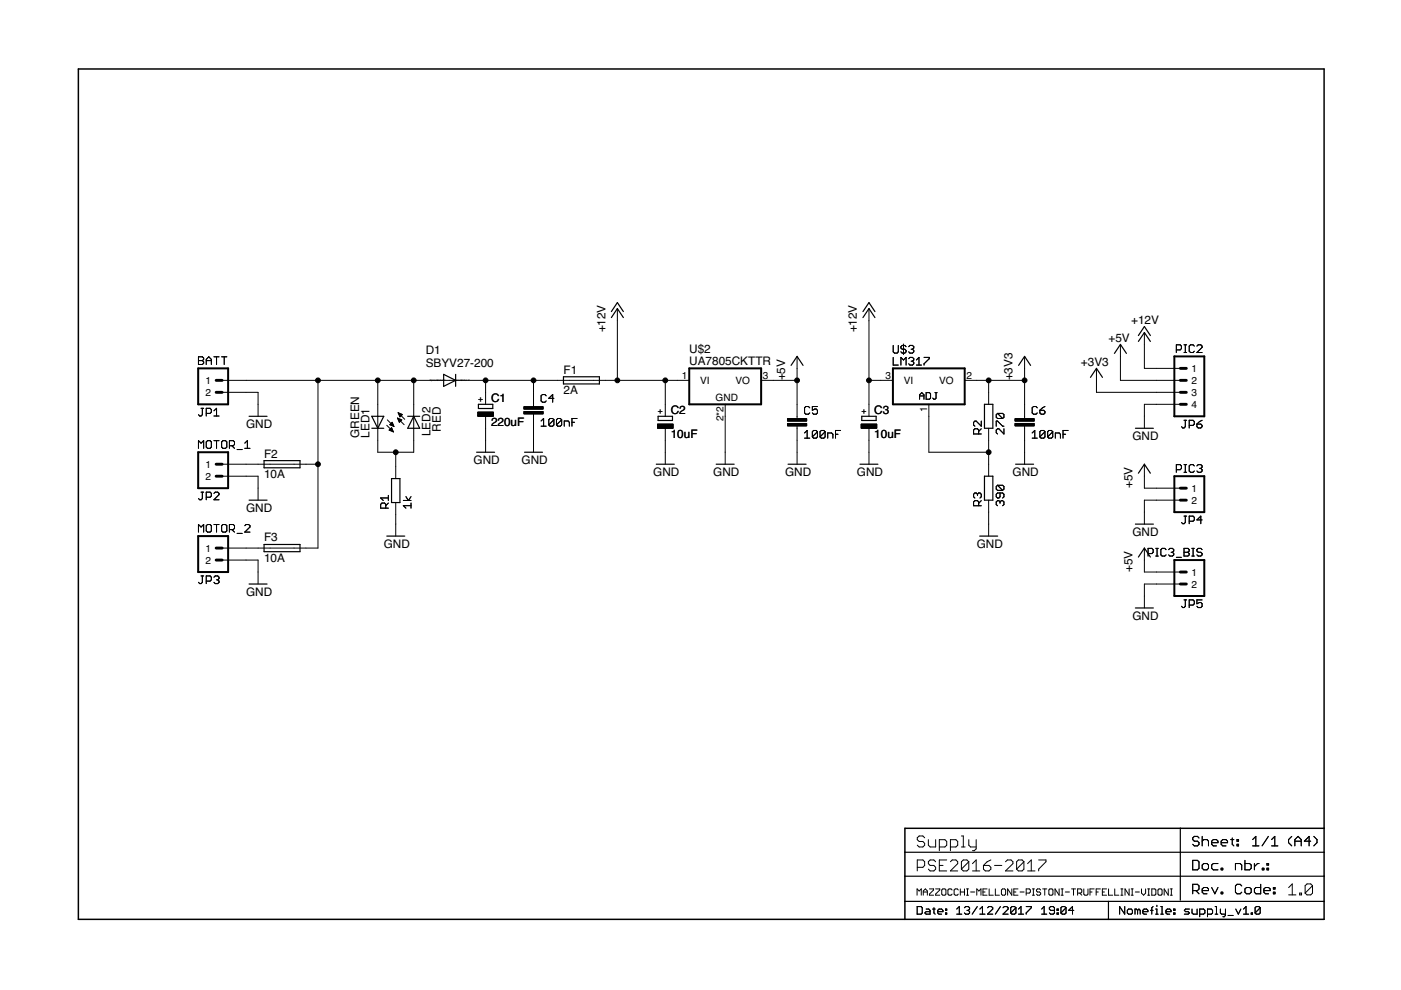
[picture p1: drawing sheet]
<svg xmlns="http://www.w3.org/2000/svg" width="297mm" height="210mm" viewBox="0 0 297 210" stroke-linecap="round" stroke-linejoin="round" font-family="sans-serif">
<defs><g id="words">
<g font-size="2.5">
<text x="128.4" y="70.5" transform="rotate(-90 128.4 70.5)">+12V</text>
<text x="181.7" y="70.5" transform="rotate(-90 181.7 70.5)">+12V</text>
<text x="239.8" y="68.7">+12V</text>
<text x="90.3" y="77.9">SBYV27-200</text>
<text x="90.3" y="75.1">D1</text>
<text x="146.1" y="77.5">UA7805CKTTR</text>
<text x="146.1" y="74.9">U$2</text>
<text x="229.2" y="77.6">+3V3</text>
<text x="235" y="72.5">+5V</text>
<text x="119.5" y="83.6">2A</text>
<text x="119.5" y="79.3">F1</text>
<text x="166.4" y="80.7" transform="rotate(-90 166.4 80.7)">+5V</text>
<text x="214.7" y="80.7" transform="rotate(-90 214.7 80.7)">+3V3</text>
<text x="104.1" y="85.2">C1</text>
<text x="142.2" y="87.8">C2</text>
<text x="185.4" y="87.8">C3</text>
<text x="52.2" y="90.8">GND</text>
<text x="76.2" y="92.8" transform="rotate(-90 76.2 92.8)">GREEN</text>
<text x="78.3" y="92.8" transform="rotate(-90 78.3 92.8)">LED1</text>
<text x="91.3" y="92.5" transform="rotate(-90 91.3 92.5)">LED2</text>
<text x="93.4" y="91.5" transform="rotate(-90 93.4 91.5)">RED</text>
<text x="104.1" y="90.3">220uF</text>
<text x="142.2" y="92.9">10uF</text>
<text x="185.4" y="92.9">10uF</text>
<text x="240.1" y="93.3">GND</text>
<text x="56" y="101.3">10A</text>
<text x="56" y="97">F2</text>
<text x="100.4" y="98.4">GND</text>
<text x="110.6" y="98.4">GND</text>
<text x="138.5" y="101">GND</text>
<text x="151.2" y="101">GND</text>
<text x="166.4" y="101">GND</text>
<text x="181.7" y="101">GND</text>
<text x="214.7" y="101">GND</text>
<text x="240.1" y="103.5" transform="rotate(-90 240.1 103.5)">+5V</text>
<text x="52.2" y="108.6">GND</text>
<text x="240.1" y="113.7">GND</text>
<text x="56" y="119.1">10A</text>
<text x="56" y="114.8">F3</text>
<text x="81.4" y="116.2">GND</text>
<text x="207.1" y="116.2">GND</text>
<text x="240.1" y="121.3" transform="rotate(-90 240.1 121.3)">+5V</text>
<text x="52.2" y="126.4">GND</text>
<text x="240.1" y="131.4">GND</text>
</g>
<g font-size="2.1">
<text x="43.6" y="81.4">1</text>
<text x="43.6" y="84">2</text>
<text x="144.6" y="80.3">1</text>
<text x="148.5" y="81.4">VI</text>
<text x="155.9" y="81.4">VO</text>
<text x="161.7" y="80.3">3</text>
<text x="187.8" y="80.3">3</text>
<text x="191.6" y="81.4">VI</text>
<text x="199.1" y="81.4">VO</text>
<text x="204.9" y="80.3">2</text>
<text x="252.6" y="78.9">1</text>
<text x="252.6" y="81.4">2</text>
<text x="252.6" y="84">3</text>
<text x="151.7" y="85">GND</text>
<text x="153.4" y="89.3" transform="rotate(-90 153.4 89.3)">2*2</text>
<text x="196.6" y="87.3" transform="rotate(-90 196.6 87.3)">1</text>
<text x="252.6" y="86.5">4</text>
<text x="43.6" y="99.2">1</text>
<text x="43.6" y="101.7">2</text>
<text x="252.6" y="104.3">1</text>
<text x="252.6" y="106.8">2</text>
<text x="43.6" y="117">1</text>
<text x="43.6" y="119.5">2</text>
<text x="252.6" y="122">1</text>
<text x="252.6" y="124.6">2</text>
</g>
<g font-size="1.8">
<text x="102.4" y="85.3" transform="rotate(-90 102.4 85.3)">+</text>
<text x="140.5" y="87.9" transform="rotate(-90 140.5 87.9)">+</text>
<text x="183.6" y="87.9" transform="rotate(-90 183.6 87.9)">+</text>
</g>
<g font-size=".6">
<text x="91.1" y="80.8">SpiceOrder</text>
<text x="94.2" y="80.8">1</text>
<text x="96.2" y="80.8">SpiceOrder 2</text>
</g>
</g></defs>
<g fill="none" stroke="#000" stroke-width=".21">
<path d="M42.1 75.6h.8l.3 .3v.3l-.3 .3 .3 .2v.3l-.3 .3h-.8zM42.1 76.5h.8M43.7 76.5h1.1M43.7 77.3v-1.1l.6-.6 .5 .6v1.1M45.4 75.6h1M45.9 75.6v1.7M47 75.6h1.1M47.5 75.6v1.7M130.9 65.4v15.2M169 75.6v13.2M184.2 65.4v22.9M189.4 73.2v1.4l.3 .3h.5l.3-.3v-1.4"/>
<path d="M189.4 75.8v1.6h1.1M191 77.4v-1.6l.6 .5 .5-.5v1.6M191.6 73v2.1M192.1 73.5l-.3-.3h-.5l-.3 .3v.3l.3 .2h.5l.3 .3v.3l-.3 .3h-.5l-.3-.3M192.7 76.1l.2-.3h.6l.2 .3v.2l-.2 .3M192.7 73.5l.2-.3h.6l.2 .3v.3l-.2 .2M193.2 76.6h.3M193.2 74h.3M193.5 74l.2 .3v.3l-.2 .3h-.6l-.2-.3M193.5 76.6l.2 .3v.2l-.2 .3h-.6l-.2-.3M194.3 77.4h1.1M194.3 76.3l.5-.5v1.6"/>
<path d="M195.9 75.8h1.1v.3l-1.1 1v.3M217.2 75.6v13.2M232.5 78.1v5.1h17.8M237.6 73v7.6h12.7M242.6 70.5v7.6h7.7M249.4 74.2h.8l.3-.3v-.5l-.3-.3h-.8v1.6M251 73.1h.6M251 74.7h.6M251.3 73.1v1.6M253.2 73.4l-.3-.3h-.5l-.3 .3v1.1l.3 .2h.5l.3-.2M253.8 73.4l.2-.3h.6l.3 .3v.3l-1.1 1h1.1M42.1 95.1v-1.7l.5 .6 .6-.6v1.7"/>
<path d="M42.6 86.6h.6M42.9 86.6v1.3l-.3 .3h-.2l-.3-.3M43.7 87.7h.8l.3-.3v-.6l-.3-.2h-.8v1.6M44 93.4h.5l.3 .3v1.1l-.3 .3h-.5l-.3-.3v-1.1zM45.4 87.1l.5-.5v1.6M45.4 93.4h1M45.4 88.2h1M45.9 93.4v1.7M47.1 80.6h99M47.1 83.2h7.6v5.1M47.1 98.4h20.3M47.3 93.4h.5l.3 .3v1.1l-.3 .3h-.5l-.3-.3v-1.1z"/>
<path d="M48.6 94.5h.8l.3-.3v-.5l-.3-.3h-.8v1.7M49.2 94.5l.5 .6M50.3 95.3h1.1M51.9 95.1h1.1M51.9 94l.6-.6v1.7M67.4 80.6v35.6h-20.3M80.1 80.6v15.3h7.6v-15.3M82 90.2l1.4 1.4M82.1 89l1.4 1.4M82.5 91.2l.5-.5 .4 .9zM82.5 91.2h.7M82.6 90l.5-.5 .4 .9z"/>
<path d="M82.6 91.1h.6M82.7 90h.7M82.8 91h.3M82.8 90.1h.6M82.8 91.3h.5M82.8 89.9h.5M82.9 90.8h.2M83 89.7h.2M83 90.7h.1M83.1 89.6h.1M83.1 90.2h.3M83.1 91.4h.3"/>
<path d="M83.4 90.4h.1M83.4 91.6h.1M83.9 95.9v5.6M84.3 88.6l1.4 1.4M84.3 88.6l.4 .9M84.3 88.6l.9 .4M84.3 88.7h.1M84.3 88.8h.3M84.4 87.5l1.4 1.4M84.4 88.9h.5M84.4 87.5l.9 .4-.5 .5zM84.5 89h.7"/>
<path d="M84.5 87.6h.1M84.5 87.7h.4M84.5 89.2h.6M84.6 89.3h.3M84.6 87.8h.6M84.6 89.4h.2M84.6 87.9h.7M84.7 89.5h.1M84.7 88.1h.4M84.7 88.2h.3M84.8 88.3h.1M85.2 89l-.5 .5"/>
<path d="M103 80.6v5.1M103 88.3v7.6M113.1 80.6v5.6M113.1 87.8v8.1M114.7 89.3l.6-.6v1.7M114.7 90.4h1.1M115.8 83.9l-.3-.2h-.5l-.3 .2v1.1l.3 .3h.5l.3-.3M117.4 89v1.1l-.2 .3h-.6l-.2-.3M117.4 89l-.2-.3h-.6l-.2 .3v1.1M117.4 89l-1 1.1M117.4 84.5h-1l.8-.8v1.6M119.1 89v1.1l-.3 .3h-.5l-.3-.3"/>
<path d="M119.1 89l-.3-.3h-.5l-.3 .3v1.1M119.1 89l-1.1 1.1M119.6 90.4v-1.1h.8l.3 .2v.9M121.3 89.5h.5M122.3 88.7h-1v1.7M141.1 80.6v7.7M141.1 90.8v7.6M153.8 85.7v12.7M161.4 80.6h7.6M169 90.3v8.1M170.6 91.8l.5-.5v1.6M170.6 92.9h1.1"/>
<path d="M171.7 86.5l-.3-.3h-.5l-.3 .3v1l.3 .3h.5l.3-.3M173.3 91.5v1.1l-.3 .3h-.5l-.3-.3M173.3 86.2h-1.1v.8l.6-.3h.2l.3 .3v.5l-.3 .3h-.5l-.3-.3M173.3 91.5l-.3-.2h-.5l-.3 .2v1.1M173.3 91.5l-1.1 1.1M174.9 91.5v1.1l-.2 .3h-.6l-.2-.3M174.9 91.5l-.2-.2h-.6l-.2 .2v1.1M174.9 91.5l-1 1.1M175.5 92.9v-1.1h.8l.3 .3v.8M177.1 92.1h.6M178.2 91.3h-1.1v1.6M184.2 80.6h5.1"/>
<path d="M184.2 90.8v7.6M195 84.6v-.9l.4-.5 .5 .5v.9M195 83.9h.9M196.4 83.2h.7l.2 .3v.9l-.2 .2h-.7zM196.9 85.7v10.2h12.7M198.2 83.2h.5M198.5 83.2v1.2l-.3 .2-.4-.2M204.5 80.6h12.7M207.5 92v-.8l-.3-.3h-.5l-.3 .3v.8h1.6M208 89.3v1.1l-1-1.1h-.3l-.3 .3v.5l.3 .3M208 90.9l-.5 .6M209.6 80.6v5.1"/>
<path d="M209.6 90.8v10.2M211.2 90.4v-1.1h.3l1.1 1.1h.3M211.5 87.7l-.3 .2v.6l.3 .2h1.1M211.5 87.7h1.1l.3 .2v.6l-.3 .2M211.5 87.7l1.1 1M212.9 90.9v1.1l-1.1-1.1h-.3l-.3 .3v.5l.3 .3M217.2 90.3v8.1M218.8 92.9h1.1M218.8 91.8l.6-.5v1.6M219.9 86.5l-.3-.3h-.5l-.3 .3v1l.3 .3h.5l.3-.3M220.5 87h.8l.3 .3v.2l-.3 .3h-.6l-.2-.3zM221.6 91.5v1.1l-.3 .3h-.6l-.2-.3"/>
<path d="M221.6 91.5l-.3-.2h-.6l-.2 .2v1.1M221.6 91.5l-1.1 1.1M221.6 86.2l-1.1 .8M223.2 91.5v1.1l-.3 .3h-.5l-.3-.3M223.2 91.5l-.3-.2h-.5l-.3 .2v1.1M223.2 91.5l-1.1 1.1M223.8 92.9v-1.1h.8l.2 .3v.8M225.4 92.1h.5M226.5 91.3h-1.1v1.6M242.6 98.4v5.1h7.7M249.4 99.6h.8l.3-.3v-.5l-.3-.3h-.8v1.6M250.3 85.7h-7.7v5.1"/>
<path d="M251 98.5h.6M251 89.1h.6M251.3 89.1v1.4l-.3 .2h-.2l-.3-.2M251.3 98.5v1.6M252.1 90.2h.8l.3-.3v-.5l-.3-.3h-.8v1.6M253.2 98.8l-.3-.3h-.5l-.3 .3v1.1l.3 .2h.5l.3-.2M253.8 98.8l.2-.3h.6l.3 .3v.2l-.3 .3M253.8 89.9h.8l.3 .3v.3l-.3 .2h-.6l-.2-.2zM254.3 99.3h.3M254.6 99.3l.3 .3v.3l-.3 .2h-.6l-.2-.2M254.9 89.1l-1.1 .8M42.1 112.8v-1.6l.5 .5 .6-.5v1.6"/>
<path d="M42.6 104.4h.6M42.9 104.4v1.3l-.3 .3h-.2l-.3-.3M43.7 105.4h.8l.3-.2v-.6l-.3-.2h-.8v1.6M43.7 111.5l.3-.3h.5l.3 .3v1.1l-.3 .2h-.5l-.3-.2zM45.4 111.2h1M45.4 104.6l.2-.2h.6l.2 .2v.3l-1 1.1h1M45.9 111.2v1.6M47 111.5l.3-.3h.5l.3 .3v1.1l-.3 .2h-.5l-.3-.2zM47.1 101h7.6v5M47.1 118.7h7.6v5.1M48.6 112.3h.8l.3-.3v-.5l-.3-.3h-.8v1.6M49.2 112.3l.5 .5"/>
<path d="M50.3 113.1h1.1M51.9 111.5l.3-.3h.5l.3 .3v.2l-1.1 1.1h1.1M81.8 107.7v-.8l-.3-.2h-.5l-.3 .2v.8h1.6M82.3 105.6h-1.6l.6 .5M82.3 106.7l-.5 .5M82.3 105v1.1M83.9 106.6v7.1M85.5 106.1h1.6M86.1 105.3l.5 .8 .5-.8M87.1 107.2h-1.6l.6 .5M87.1 106.7v1M207.2 104.8l-.2-.3h-.3l-.3 .3v.5l.3 .3"/>
<path d="M207.2 104.8l.3-.3h.3l.2 .3v.5l-.2 .3M207.2 104.8v.3M207.5 107.2v-.8l-.3-.2h-.5l-.3 .2v.8h1.6M208 106.2l-.5 .5M209.6 106v7.7M211.5 102.9h1.1l.3 .2v.6l-.3 .3M211.5 102.9l-.3 .2v.6l.3 .3h1.1M211.5 102.9l1.1 1.1M212 104.5v.8l-.2 .3h-.3l-.3-.3v-.5l.3-.3h1.1l.3 .3v.5l-.3 .3M212 106.4l.3-.2h.3l.3 .2v.6l-.3 .2M212 106.4l-.2-.2h-.3l-.3 .2v.6l.3 .2M212 106.4v.3"/>
<path d="M242.6 116.2v5.1h7.7M243.4 117.4h.8l.3-.3v-.6l-.3-.2h-.8v1.6M245 116.3h.6M245 117.9h.6M245.3 116.3v1.6M247.2 116.5l-.2-.2h-.6l-.3 .2v1.1l.3 .3h.6l.2-.3M247.8 116.5l.3-.2h.5l.3 .2v.3l-.3 .3M248.3 117.1h.3M248.6 117.1l.3 .3v.2l-.3 .3h-.5l-.3-.3M249.4 118.2h1.1M250.3 106h-7.7v5.1M251 100.1h.6"/>
<path d="M251 116.3h.9l.2 .2v.3l-.2 .3 .2 .3v.2l-.2 .3h-.9zM251 117.1h.9M251 109.4h.6M251.3 109.4v1.4l-.3 .2h-.2l-.3-.2M252.1 110.5h.8l.3-.3v-.5l-.3-.3h-.8v1.6M252.7 116.3h.5M252.7 117.9h.5M253 116.3v1.6M254.9 116.5l-.3-.2h-.6l-.2 .2v.3l.2 .3h.6l.3 .3v.2l-.3 .3h-.6l-.2-.3M254.9 110.2h-1.1l.8-.8v1.6M42.6 122.1h.6M42.9 122.1v1.4l-.3 .2h-.2l-.3-.2"/>
<path d="M43.7 123.2h.8l.3-.3v-.5l-.3-.3h-.8v1.6M45.4 122.4l.2-.3h.6l.2 .3v.3l-.2 .2M45.9 122.9h.3M46.2 122.9l.2 .3v.3l-.2 .2h-.6l-.2-.2M250.3 123.8h-7.7v5.1M251 127.2h.6M251.3 127.2v1.3l-.3 .3h-.2l-.3-.3M252.1 128.3h.8l.3-.3v-.5l-.3-.3h-.8v1.6M254.9 127.2h-1.1v.8l.5-.3h.3l.3 .3v.5l-.3 .3h-.6l-.2-.3M196 177.6l-.3-.4h-.8l-.4 .4v.4l.4 .4h.8l.3 .4v.4l-.3 .4h-.8l-.4-.4M196.8 178v1.2l.4 .4h1.2v-1.6M199.2 179.6h1.1l.4-.4v-.8l-.4-.4h-1.1v2.4"/>
<path d="M201.5 179.6h1.2l.4-.4v-.8l-.4-.4h-1.2v2.4M203.8 177.2h.4v2.4M203.8 179.6h.8M205.4 178v1.2l.4 .4h1.2M207 178v2l-.4 .4h-.4M254.2 177.7l-.3-.4h-.7l-.3 .4v.3l.3 .4h.7l.3 .3v.3l-.3 .3h-.7l-.3-.3M254.9 177.3v2M254.9 178.4l.3-.4h.7l.3 .4v.9M256.9 178.7h1.3v-.3l-.3-.4h-.7l-.3 .4v.6l.3 .3h.7M258.9 178.7h1.4v-.3l-.4-.4h-.7l-.3 .4v.6l.3 .3h.7M260.9 178h.7M261.3 177.7v1.3l.3 .3"/>
<path d="M262.3 179h.3v.3h-.3zM262.3 178h.3v.4h-.3zM265.6 178l.7-.7v2M265.6 179.3h1.3M268.9 177.3l-1.3 2M269.6 179.3h1.3M269.6 178l.7-.7v2M273.9 177.3l-.7 .7v.7l.7 .6M274.5 179.3v-1.3l.7-.7 .7 .7v1.3M274.5 178.4h1.4M277.9 178.4h-1.4l1.1-1.1v2M278.6 177.3l.6 .7v.7l-.6 .6"/>
<path d="M194.4 189.8v-1.3l.5 .4 .4-.4v1.3M194.5 192.2h.8l.2 .3v1.1l-.2 .2h-.8zM194.5 183.9h1.2l.3-.4v-.8l-.3-.4h-1.2v2.4M195.7 189.8v-.9l.5-.4 .4 .4v.9M195.7 189.1h.9M196.4 192.7h.5l.3 .3v.8h-.8l-.3-.2 .3-.3h.8M197.1 188.5h.8v.2l-.8 .9v.2h.8M197.7 192.7h.6M198 192.5v1.1l.3 .2M198.4 182.7l-.4-.4h-.8l-.4 .4v.4l.4 .4h.8l.4 .4v.4l-.4 .4h-.8l-.4-.4M198.4 188.5h.8v.2l-.8 .9v.2h.8M198.8 193.3h1.1v-.3l-.3-.3h-.5l-.3 .3v.6l.3 .2h.5"/>
<path d="M199.2 183.5h.7M199.7 188.7l.2-.2h.4l.3 .2v.9l-.3 .2h-.4l-.2-.2zM200.5 192.7h.2v.3h-.2zM200.5 193.6h.2v.2h-.2zM200.7 182.3h-1.5v2.4h1.5M201.5 182.7l.4-.4h.8l.4 .4v.4l-1.6 1.6h1.6M201.9 188.7l-.3-.2h-.4l-.2 .2v.9l.2 .2h.4l.3-.2M202.8 192.7l.6-.5v1.6M202.8 193.8h1.1M203.2 188.7l-.3-.2h-.4l-.2 .2v.9l.2 .2h.4l.3-.2M203.6 189.1h.9M203.6 188.5v1.3"/>
<path d="M204.5 192.5l.2-.3h.6l.3 .3v.2l-.3 .3M204.5 188.5v1.3M204.9 188.5h.5M204.9 189.8h.5M205 193h.3M205.1 188.5v1.3M205.3 193l.3 .3v.3l-.3 .2h-.6l-.2-.2M205.4 182.7v1.6l-.4 .4h-.8l-.4-.4M205.4 182.7l-.4-.4h-.8l-.4 .4v1.6M205.4 182.7l-1.6 1.6M205.8 189.1h.9M206.2 183.1l.8-.8v2.4"/>
<path d="M206.2 184.7h1.5M207.1 189.8v-1.3l.4 .4 .5-.4v1.3M207.2 192.2l-1.1 1.6M207.8 193.8h1M207.8 192.7l.5-.5v1.6M208.4 189.1h.5M208.5 183.5h1.2l.4 .4v.4l-.4 .4h-.8l-.4-.4zM209.3 188.5h-.9v1.3h.9M209.4 192.5l.3-.3h.5l.3 .3v.2l-1.1 1.1h1.1M209.7 188.5v1.3h.9M210.1 182.3l-.8 .4-.8 .8M210.9 183.5h1.5"/>
<path d="M211 188.5v1.3h.9M212.1 192.2l-1.1 1.6M212.3 188.7l.3-.2h.4l.2 .2v.9l-.2 .2h-.4l-.3-.2zM212.7 192.5l.2-.3h.6l.2 .3v.2l-1 1.1h1M213.2 182.7l.4-.4h.8l.4 .4v.4l-1.6 1.6h1.6M214.5 188.5v1.3l-.9-1.3v1.3M214.9 189.1h.5M215.4 192.5v1.1l-.3 .2h-.5l-.3-.2M215.4 192.5l-.3-.3h-.5l-.3 .3v1.1M215.4 192.5l-1.1 1.1M215.8 188.5h-.9v1.3h.9M215.9 193.8h1.1"/>
<path d="M215.9 192.7l.6-.5v1.6M216.3 189.1h.8M217.1 182.7l-.4-.4h-.8l-.4 .4v1.6M217.1 182.7v1.6l-.4 .4h-.8l-.4-.4M217.1 182.7l-1.6 1.6M217.6 192.2h1.1v.3l-1.1 1.1v.2M217.6 189.4h.6l.3-.3v-.4l-.3-.2h-.6v1.3M217.9 184.7h1.5M217.9 183.1l.8-.8v2.4M218.9 188.5h.4M218.9 189.8h.4M219.1 188.5v1.3"/>
<path d="M220.2 182.3h1.6v.4l-1.6 1.6v.4M220.6 188.7l-.2-.2h-.4l-.2 .4 .2 .2h.4l.2 .5-.2 .2h-.4l-.2-.2M220.9 193.8h1M220.9 192.7l.5-.5v1.6M221.1 188.5h.8M221.5 188.5v1.3M222.6 188.5h.4l.2 .2v.9l-.2 .2h-.4l-.2-.2v-.9zM223.6 193h-.8l-.3-.3v-.2l.3-.3h.5l.3 .3v1.1l-.3 .2h-.5l-.3-.2M224.1 193.6h.3v.2h-.3zM224.1 192.7h.3v.3h-.3zM224.6 188.5v1.3l-.9-1.3v1.3M225 188.5h.4"/>
<path d="M225 189.8h.4M225.2 188.5v1.3M225.9 189.1h.8M226 192.5v1.1l-.3 .2h-.5l-.3-.2M226 192.5l-.3-.3h-.5l-.3 .3v1.1M226 192.5l-1.1 1.1M227.2 188.5h.8M227.6 188.5v1.3M227.7 193h-1.1l.8-.8v1.6M228.5 189.4h.7l.2-.3v-.4l-.2-.2h-.7v1.3M228.9 189.4l.5 .4M229.8 188.5v1.1l.2 .2h.5l.2-.2v-1.1"/>
<path d="M231.1 189.1h.4M232 188.5h-.9v1.3M232.4 189.1h.5M233.3 188.5h-.9v1.3M233.7 189.1h.5M234.6 188.5h-.9v1.3h.9M235 188.5v1.3h.9M236.3 188.5v1.3h.9M237.6 188.5h.5M237.6 189.8h.5M237.9 188.5v1.3M238.5 192.2v1.6l-1.1-1.6v1.6"/>
<path d="M239 193l.3-.3h.5l.3 .3v.6l-.3 .2h-.5l-.3-.2zM239.4 188.5v1.3l-.9-1.3v1.3M239.8 188.5h.5M239.8 189.8h.5M240.1 188.5v1.3M240.7 189.1h.9M241.2 193l-.3-.3h-.3v1.1M241.2 193v.8M241.2 193l.3-.3 .2 .3v.8M242 188.5v.9l.5 .4 .4-.4v-.9M242.3 193.3h1.1v-.3l-.3-.3h-.5l-.3 .3v.6l.3 .2h.5M243.3 188.5h.5"/>
<path d="M243.3 189.8h.5M243.5 188.5v1.3M243.9 193h.6M244.2 188.5h.7l.2 .2v.9l-.2 .2h-.7zM244.5 192.2l-.3 .3v1.3M245 193.8h.6M245 192.7h.3v1.1M245.3 191.9v.3M245.7 188.5h.5l.2 .2v.9l-.2 .2h-.5l-.2-.2v-.9zM246.1 192.2h.3v1.6M246.1 193.8h.6M247.2 193.3h1.1v-.3l-.3-.3h-.5l-.3 .3v.6l.3 .2h.5"/>
<path d="M247.7 188.5v1.3l-.9-1.3v1.3M248.1 188.5h.5M248.1 189.8h.5M248.3 188.5v1.3M248.8 192.7h.3v.3h-.3zM248.8 193.6h.3v.2h-.3zM252.2 192.7h-.8l-.3 .3 .3 .3h.5l.3 .3-.3 .2h-.8M252.7 192.7v.9l.3 .2h.8v-1.1M252.9 182.4h1l.3 .4v1.3l-.3 .3h-1zM252.9 188.8h1l.3-.3v-.7l-.3-.3h-1v2M253.6 188.8l.6 .7M254.4 193.8h.8l.3-.2v-.6l-.3-.3h-.8v1.7"/>
<path d="M254.9 188.8h1.3v-.3l-.3-.3h-.7l-.3 .3v.7l.3 .3h.7M254.9 183.4l.3-.3h.7l.3 .3v.7l-.3 .3h-.7l-.3-.3zM256 193.8h.8l.3-.2v-.6l-.3-.3h-.8v1.7M256.9 188.2l.7 1.3 .6-1.3M257.6 193.8h.6M257.6 192.2h.3v1.6M258.2 183.1h-1l-.3 .3v.7l.3 .3h1M258.7 192.7v.9l.3 .2h.8M258.9 189.2h.3v.3h-.3zM258.9 184.1h.3v.3h-.3zM259.8 192.7v1.4l-.3 .3h-.2M260.4 194.1h1.1"/>
<path d="M261.9 184.4v-1.3h1l.4 .3v1M262 192.7l.6 1.1 .5-1.1M263.3 187.8l-.4-.3h-.6l-.4 .3v1.4l.4 .3h.6l.4-.3M263.7 193.8h1M263.7 192.7l.5-.5v1.6M263.9 188.5l.4-.3h.6l.4 .3v.7l-.4 .3h-.6l-.4-.3zM263.9 182.4v2h1l.4-.3v-.7l-.4-.3h-1M265.3 193.6h.3v.2h-.3zM266 183.1v1.3M267 183.1h-.4l-.6 .6M267.2 192.5v1.1l-.3 .2h-.5l-.3-.2M267.2 192.5l-.3-.3h-.5l-.3 .3v1.1"/>
<path d="M267.2 192.5l-1.1 1.1M267.3 187.5v2h-1l-.3-.3v-.7l.3-.3h1M267.6 184.1h.4v.3h-.4zM268 188.8h1.3v-.3l-.3-.3h-.7l-.3 .3v.7l.3 .3h.7M268.6 184.1h.4v.3h-.4zM268.6 183.1h.4v.3h-.4zM270 188.2h.3v.3h-.3zM270 189.2h.3v.3h-.3zM273.2 188.2l.8-.8v2.3M273.2 189.7h1.6M275.5 189.4h.4v.3h-.4zM278.3 187.8v1.6l-.4 .3h-.8l-.4-.3"/>
<path d="M278.3 187.8l-.4-.4h-.8l-.4 .4v1.6M278.3 187.8l-1.6 1.6"/>
</g>
<path d="M16.6 14.6h264.1v180.3h-264.1zM280.7 175.6h-88.8v19.3" fill="none" stroke="#000" stroke-width=".32"/>
<g fill="none" stroke="#000" stroke-width=".25">
<path d="M94.1 79.4l2.5 1.2-2.5 1.3zM96.6 79.4v2.5M119.5 79.9h7.6v1.5h-7.6zM129.6 67.3l1.3-1.9 1.3 1.9M129.6 66.1l1.3-1.9 1.3 1.9M167.7 77.5l1.3-1.9 1.3 1.9M183 67.3l1.2-1.9 1.3 1.9M183 66.1l1.2-1.9 1.3 1.9M216 77.5l1.2-1.9 1.3 1.9M236.3 74.9l1.3-1.9 1.2 1.9M241.4 72.4l1.2-1.9 1.3 1.9M241.4 71.1l1.2-1.9 1.3 1.9"/>
<path d="M52.8 88.3h3.8M56 97.7h7.6v1.5h-7.6zM78.8 88.3h2.6l-1.3 2.5zM78.8 90.8h2.6M86.4 88.3h2.6M87.7 88.3l1.3 2.5h-2.6zM101 95.9h3.9M101.4 85.7h3.1v.9h-3.1zM111.2 95.9h3.8M139.1 98.4h3.9M139.5 88.3h3.1v.9h-3.1zM151.8 98.4h3.9"/>
<path d="M167.1 98.4h3.8M182.3 98.4h3.8M182.7 88.3h3.1v.9h-3.1zM208.7 85.7h1.8v5.1h-1.8zM215.3 98.4h3.8M231.2 80l1.3-1.9 1.2 1.9M240.7 90.8h3.8M52.8 106h3.8M56 115.4h7.6v1.6h-7.6zM82 113.7h3.8M83 101.5h1.8v5.1h-1.8zM207.7 113.7h3.8"/>
<path d="M208.7 101h1.8v5h-1.8zM240.7 111.1h3.8M241.4 100.3l1.2-1.9 1.3 1.9M241.4 118.1l1.2-1.9 1.3 1.9M52.8 123.8h3.8M240.7 128.9h3.8M250.3 175.6v15.3M191.9 180.7h88.8M191.9 185.8h88.8M191.9 191.1h88.8M235 191.1v3.8"/>
</g>
<path d="M42 78.1h6.4v7.6h-6.4zM146.1 78.1h15.3v7.6h-15.3zM189.3 78.1h15.2v7.6h-15.2zM249 75.6h6.3v12.7h-6.3zM42 95.9h6.4v7.6h-6.4zM42 113.7h6.4v7.6h-6.4zM249 101h6.3v7.6h-6.3zM249 118.7h6.3v7.7h-6.3z" fill="none" stroke="#000" stroke-width=".42"/>
<g fill="none" stroke="#000" stroke-width=".61">
<path d="M250.3 78.1h1.2M45.8 83.2h1.3M45.8 80.6h1.3M45.8 98.4h1.3M250.3 83.2h1.2M250.3 80.6h1.2M250.3 85.7h1.2M45.8 101h1.3M45.8 118.7h1.3M45.8 116.2h1.3M250.3 106h1.2M250.3 103.5h1.2"/>
<path d="M250.3 123.8h1.2M250.3 121.3h1.2"/>
</g>
<path d="M101.3 87.4h3.3v.9h-3.3zM111.1 87.2h4v.6h-4zM111.1 86.2h4v.5h-4zM139.4 89.9h3.3v.9h-3.3zM167 89.8h4v.5h-4zM167 88.8h4v.5h-4zM182.6 89.9h3.3v.9h-3.3zM215.2 89.8h4.1v.5h-4.1zM215.2 88.8h4.1v.5h-4.1z" fill="#000" stroke="#000" stroke-width=".21"/>
<g fill="#000" stroke="#000" stroke-width=".21">
<circle cx="67.4" cy="98.4" r=".51"/>
<circle cx="67.4" cy="80.6" r=".51"/>
<circle cx="80.1" cy="80.6" r=".51"/>
<circle cx="83.9" cy="95.9" r=".51"/>
<circle cx="87.7" cy="80.6" r=".51"/>
<circle cx="103" cy="80.6" r=".51"/>
<circle cx="113.1" cy="80.6" r=".51"/>
<circle cx="130.9" cy="80.6" r=".51"/>
<circle cx="141.1" cy="80.6" r=".51"/>
<circle cx="169" cy="80.6" r=".51"/>
<circle cx="184.2" cy="80.6" r=".51"/>
<circle cx="209.6" cy="95.9" r=".51"/>
<circle cx="209.6" cy="80.6" r=".51"/>
<circle cx="217.2" cy="80.6" r=".51"/>
</g>
<use href="#words"/>
</svg>
